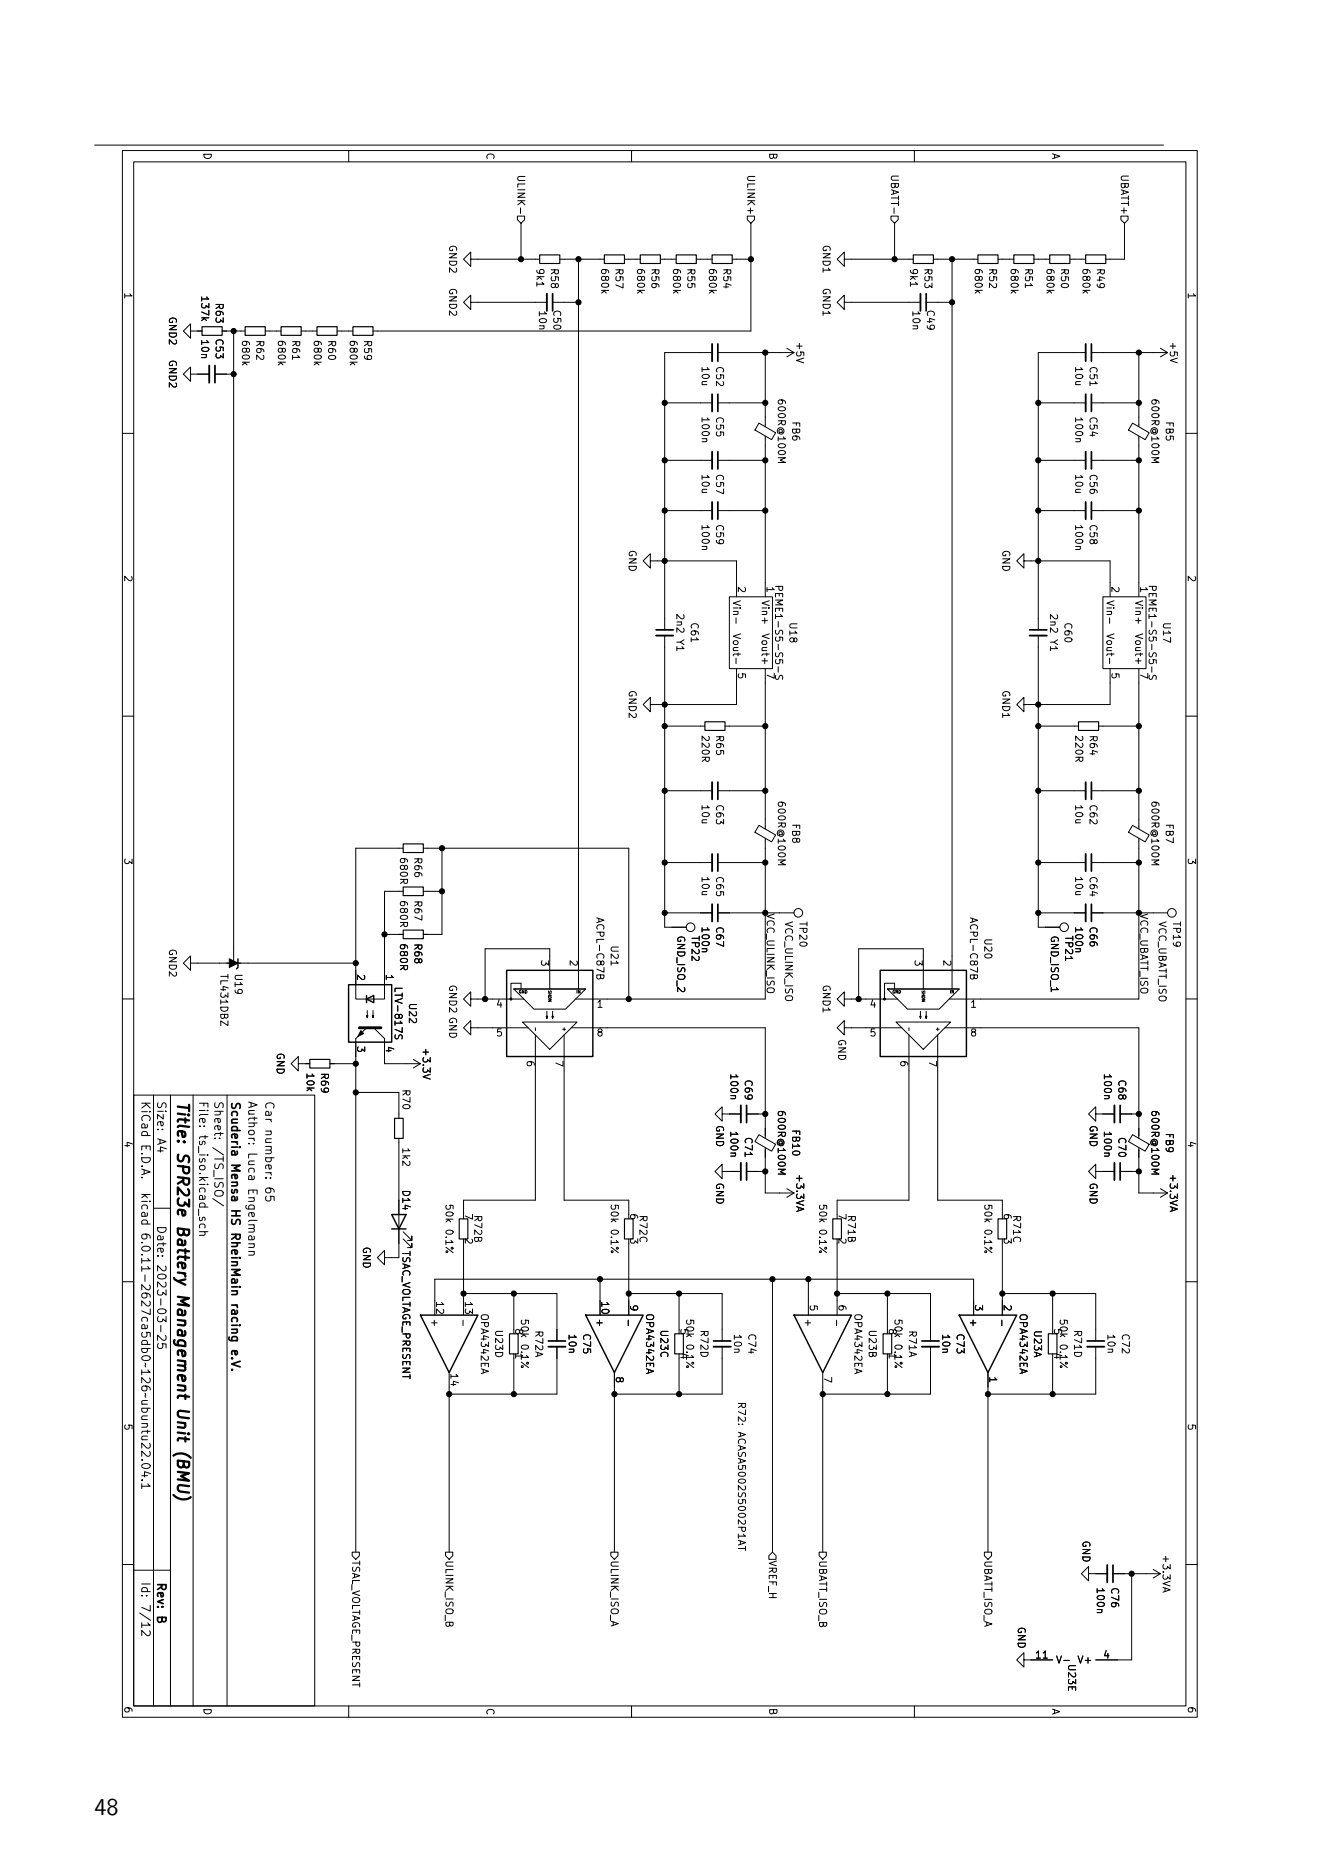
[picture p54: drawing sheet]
<svg xmlns="http://www.w3.org/2000/svg" width="210mm" height="297mm" viewBox="0 0 210 297" stroke-linecap="round" stroke-linejoin="round" font-family="sans-serif">
<defs><g id="words">
<text font-size="3.8" x="15" y="288.5">48</text>
<g font-size="2.5">
<text x="27.6" y="175" transform="rotate(90 27.6 175)">Title:</text>
<text x="27.6" y="183.3" transform="rotate(90 27.6 183.3)">SPR23e</text>
<text x="27.6" y="195.3" transform="rotate(90 27.6 195.3)">Battery</text>
<text x="27.6" y="206.6" transform="rotate(90 27.6 206.6)">Management</text>
<text x="27.6" y="225" transform="rotate(90 27.6 225)">Unit</text>
<text x="27.6" y="232.1" transform="rotate(90 27.6 232.1)">(BMU)</text>
</g>
<g font-size="1.9">
<text x="22.1" y="175" transform="rotate(90 22.1 175)">KiCad</text>
<text x="24.6" y="175" transform="rotate(90 24.6 175)">Size:</text>
<text x="31.2" y="175" transform="rotate(90 31.2 175)">File:</text>
<text x="33.7" y="175" transform="rotate(90 33.7 175)">Sheet:</text>
<text x="36.4" y="175" transform="rotate(90 36.4 175)">Scuderia</text>
<text x="39.1" y="175" transform="rotate(90 39.1 175)">Author:</text>
<text x="41.8" y="175" transform="rotate(90 41.8 175)">Car</text>
<text x="41.8" y="179.6" transform="rotate(90 41.8 179.6)">number:</text>
<text x="22.1" y="182" transform="rotate(90 22.1 182)">E.D.A.</text>
<text x="24.6" y="181" transform="rotate(90 24.6 181)">A4</text>
<text x="31.2" y="180.8" transform="rotate(90 31.2 180.8)">ts_iso.kicad_sch</text>
<text x="33.7" y="182.4" transform="rotate(90 33.7 182.4)">/TS_ISO/</text>
<text x="36.4" y="185" transform="rotate(90 36.4 185)">Mensa</text>
<text x="39.1" y="183.2" transform="rotate(90 39.1 183.2)">Luca</text>
<text x="22.1" y="189.9" transform="rotate(90 22.1 189.9)">kicad</text>
<text x="39.1" y="189.1" transform="rotate(90 39.1 189.1)">Engelmann</text>
<text x="41.8" y="188.8" transform="rotate(90 41.8 188.8)">65</text>
<text x="22.1" y="196.4" transform="rotate(90 22.1 196.4)">6.0.11-2627ca5db0~126~ubuntu22.04.1</text>
<text x="24.6" y="194.8" transform="rotate(90 24.6 194.8)">Date:</text>
<text x="36.4" y="192.6" transform="rotate(90 36.4 192.6)">HS</text>
<text x="36.4" y="196.6" transform="rotate(90 36.4 196.6)">RheinMain</text>
<text x="24.6" y="201.1" transform="rotate(90 24.6 201.1)">2023-03-25</text>
<text x="36.4" y="208.1" transform="rotate(90 36.4 208.1)">racing</text>
<text x="36.4" y="215.7" transform="rotate(90 36.4 215.7)">e.V.</text>
<text x="22.1" y="251.5" transform="rotate(90 22.1 251.5)">Id:</text>
<text x="24.6" y="251.5" transform="rotate(90 24.6 251.5)">Rev:</text>
<text x="22.1" y="255.1" transform="rotate(90 22.1 255.1)">7/12</text>
<text x="24.6" y="256.9" transform="rotate(90 24.6 256.9)">B</text>
</g>
<g font-size="1.6">
<text x="32" y="24.2" transform="rotate(90 32 24.2)">D</text>
<text x="77" y="24.2" transform="rotate(90 77 24.2)">C</text>
<text x="81.9" y="27.7" transform="rotate(90 81.9 27.7)">ULINK-</text>
<text x="118.5" y="27.7" transform="rotate(90 118.5 27.7)">ULINK+</text>
<text x="121.9" y="24.2" transform="rotate(90 121.9 24.2)">B</text>
<text x="141.3" y="27.7" transform="rotate(90 141.3 27.7)">UBATT-</text>
<text x="166.9" y="24.3" transform="rotate(90 166.9 24.3)">A</text>
<text x="177.8" y="27.7" transform="rotate(90 177.8 27.7)">UBATT+</text>
<text x="71.1" y="38.9" transform="rotate(90 71.1 38.9)">GND2</text>
<text x="130.4" y="38.9" transform="rotate(90 130.4 38.9)">GND1</text>
<text x="19.4" y="46.4" transform="rotate(90 19.4 46.4)">1</text>
<text x="31.7" y="46.9" transform="rotate(90 31.7 46.9)">137k</text>
<text x="71.1" y="45.7" transform="rotate(90 71.1 45.7)">GND2</text>
<text x="84.9" y="42.6" transform="rotate(90 84.9 42.6)">9k1</text>
<text x="87.2" y="42.6" transform="rotate(90 87.2 42.6)">R58</text>
<text x="95.2" y="42.6" transform="rotate(90 95.2 42.6)">680k</text>
<text x="97.5" y="42.6" transform="rotate(90 97.5 42.6)">R57</text>
<text x="100.9" y="42.6" transform="rotate(90 100.9 42.6)">680k</text>
<text x="103.2" y="42.6" transform="rotate(90 103.2 42.6)">R56</text>
<text x="106.6" y="42.6" transform="rotate(90 106.6 42.6)">680k</text>
<text x="108.9" y="42.6" transform="rotate(90 108.9 42.6)">R55</text>
<text x="112.4" y="42.6" transform="rotate(90 112.4 42.6)">680k</text>
<text x="114.6" y="42.6" transform="rotate(90 114.6 42.6)">R54</text>
<text x="130.4" y="45.7" transform="rotate(90 130.4 45.7)">GND1</text>
<text x="144.3" y="42.6" transform="rotate(90 144.3 42.6)">9k1</text>
<text x="146.6" y="42.6" transform="rotate(90 146.6 42.6)">R53</text>
<text x="154.6" y="42.6" transform="rotate(90 154.6 42.6)">680k</text>
<text x="156.9" y="42.6" transform="rotate(90 156.9 42.6)">R52</text>
<text x="160.3" y="42.6" transform="rotate(90 160.3 42.6)">680k</text>
<text x="162.6" y="42.6" transform="rotate(90 162.6 42.6)">R51</text>
<text x="166" y="42.6" transform="rotate(90 166 42.6)">680k</text>
<text x="168.3" y="42.6" transform="rotate(90 168.3 42.6)">R50</text>
<text x="171.7" y="42.6" transform="rotate(90 171.7 42.6)">680k</text>
<text x="174" y="42.6" transform="rotate(90 174 42.6)">R49</text>
<text x="188.5" y="46.4" transform="rotate(90 188.5 46.4)">1</text>
<text x="26.5" y="50.3" transform="rotate(90 26.5 50.3)">GND2</text>
<text x="31.7" y="53.9" transform="rotate(90 31.7 53.9)">10n</text>
<text x="33.9" y="48.1" transform="rotate(90 33.9 48.1)">R63</text>
<text x="33.9" y="53.7" transform="rotate(90 33.9 53.7)">C53</text>
<text x="38.1" y="54" transform="rotate(90 38.1 54)">680k</text>
<text x="40.4" y="54" transform="rotate(90 40.4 54)">R62</text>
<text x="43.8" y="54" transform="rotate(90 43.8 54)">680k</text>
<text x="46.1" y="54" transform="rotate(90 46.1 54)">R61</text>
<text x="49.5" y="54" transform="rotate(90 49.5 54)">680k</text>
<text x="51.8" y="54" transform="rotate(90 51.8 54)">R60</text>
<text x="55.2" y="54" transform="rotate(90 55.2 54)">680k</text>
<text x="57.5" y="54" transform="rotate(90 57.5 54)">R59</text>
<text x="85.3" y="49.3" transform="rotate(90 85.3 49.3)">10n</text>
<text x="87.6" y="49.2" transform="rotate(90 87.6 49.2)">C50</text>
<text x="144.7" y="49.3" transform="rotate(90 144.7 49.3)">10n</text>
<text x="147" y="49.2" transform="rotate(90 147 49.2)">C49</text>
<text x="26.5" y="57.1" transform="rotate(90 26.5 57.1)">GND2</text>
<text x="111.2" y="58.2" transform="rotate(90 111.2 58.2)">10u</text>
<text x="113.5" y="58.2" transform="rotate(90 113.5 58.2)">C52</text>
<text x="126.2" y="54.2" transform="rotate(90 126.2 54.2)">+5V</text>
<text x="170.6" y="58.2" transform="rotate(90 170.6 58.2)">10u</text>
<text x="172.9" y="58.2" transform="rotate(90 172.9 58.2)">C51</text>
<text x="185.6" y="54.2" transform="rotate(90 185.6 54.2)">+5V</text>
<text x="123.3" y="63.3" transform="rotate(90 123.3 63.3)">600R@100M</text>
<text x="182.7" y="63.3" transform="rotate(90 182.7 63.3)">600R@100M</text>
<text x="111.2" y="66.1" transform="rotate(90 111.2 66.1)">100n</text>
<text x="113.5" y="66.1" transform="rotate(90 113.5 66.1)">C55</text>
<text x="125.6" y="66.9" transform="rotate(90 125.6 66.9)">FB6</text>
<text x="170.6" y="66.1" transform="rotate(90 170.6 66.1)">100n</text>
<text x="172.9" y="66.1" transform="rotate(90 172.9 66.1)">C54</text>
<text x="185" y="66.9" transform="rotate(90 185 66.9)">FB5</text>
<text x="111.2" y="75.3" transform="rotate(90 111.2 75.3)">10u</text>
<text x="113.5" y="75.3" transform="rotate(90 113.5 75.3)">C57</text>
<text x="170.6" y="75.3" transform="rotate(90 170.6 75.3)">10u</text>
<text x="172.9" y="75.3" transform="rotate(90 172.9 75.3)">C56</text>
<text x="111.2" y="83.3" transform="rotate(90 111.2 83.3)">100n</text>
<text x="113.5" y="83.3" transform="rotate(90 113.5 83.3)">C59</text>
<text x="170.6" y="83.3" transform="rotate(90 170.6 83.3)">100n</text>
<text x="172.9" y="83.3" transform="rotate(90 172.9 83.3)">C58</text>
<text x="99.6" y="87.4" transform="rotate(90 99.6 87.4)">GND</text>
<text x="159" y="87.4" transform="rotate(90 159 87.4)">GND</text>
<text x="19.4" y="91.4" transform="rotate(90 19.4 91.4)">2</text>
<text x="116.2" y="95.3" transform="rotate(90 116.2 95.3)">Vin-</text>
<text x="117.3" y="93.1" transform="rotate(90 117.3 93.1)">2</text>
<text x="120.7" y="95.3" transform="rotate(90 120.7 95.3)">Vin+</text>
<text x="121.9" y="93.1" transform="rotate(90 121.9 93.1)">1</text>
<text x="122.9" y="92.9" transform="rotate(90 122.9 92.9)">PEME1-S5-S5-S</text>
<text x="175.6" y="95.3" transform="rotate(90 175.6 95.3)">Vin-</text>
<text x="176.7" y="93.1" transform="rotate(90 176.7 93.1)">2</text>
<text x="180.1" y="95.3" transform="rotate(90 180.1 95.3)">Vin+</text>
<text x="181.3" y="93.1" transform="rotate(90 181.3 93.1)">1</text>
<text x="182.3" y="92.9" transform="rotate(90 182.3 92.9)">PEME1-S5-S5-S</text>
<text x="188.5" y="91.4" transform="rotate(90 188.5 91.4)">2</text>
<text x="107.2" y="97.5" transform="rotate(90 107.2 97.5)">2n2</text>
<text x="107.2" y="101.7" transform="rotate(90 107.2 101.7)">Y1</text>
<text x="109.5" y="98.9" transform="rotate(90 109.5 98.9)">C61</text>
<text x="116.2" y="100.6" transform="rotate(90 116.2 100.6)">Vout-</text>
<text x="120.7" y="100.6" transform="rotate(90 120.7 100.6)">Vout+</text>
<text x="125.2" y="98.8" transform="rotate(90 125.2 98.8)">U18</text>
<text x="166.6" y="97.5" transform="rotate(90 166.6 97.5)">2n2</text>
<text x="166.6" y="101.7" transform="rotate(90 166.6 101.7)">Y1</text>
<text x="168.9" y="98.9" transform="rotate(90 168.9 98.9)">C60</text>
<text x="175.6" y="100.6" transform="rotate(90 175.6 100.6)">Vout-</text>
<text x="180.1" y="100.6" transform="rotate(90 180.1 100.6)">Vout+</text>
<text x="184.5" y="98.8" transform="rotate(90 184.5 98.8)">U17</text>
<text x="117.3" y="106.8" transform="rotate(90 117.3 106.8)">5</text>
<text x="121.9" y="106.8" transform="rotate(90 121.9 106.8)">7</text>
<text x="176.7" y="106.8" transform="rotate(90 176.7 106.8)">5</text>
<text x="181.3" y="106.8" transform="rotate(90 181.3 106.8)">7</text>
<text x="99.6" y="109.7" transform="rotate(90 99.6 109.7)">GND2</text>
<text x="159" y="109.7" transform="rotate(90 159 109.7)">GND1</text>
<text x="111.2" y="116.8" transform="rotate(90 111.2 116.8)">220R</text>
<text x="113.5" y="116.8" transform="rotate(90 113.5 116.8)">R65</text>
<text x="170.6" y="116.8" transform="rotate(90 170.6 116.8)">220R</text>
<text x="172.9" y="116.8" transform="rotate(90 172.9 116.8)">R64</text>
<text x="111.2" y="127.8" transform="rotate(90 111.2 127.8)">10u</text>
<text x="113.5" y="127.8" transform="rotate(90 113.5 127.8)">C63</text>
<text x="123.3" y="127.3" transform="rotate(90 123.3 127.3)">600R@100M</text>
<text x="125.6" y="130.9" transform="rotate(90 125.6 130.9)">FB8</text>
<text x="170.6" y="127.8" transform="rotate(90 170.6 127.8)">10u</text>
<text x="172.9" y="127.8" transform="rotate(90 172.9 127.8)">C62</text>
<text x="182.7" y="127.3" transform="rotate(90 182.7 127.3)">600R@100M</text>
<text x="185" y="130.9" transform="rotate(90 185 130.9)">FB7</text>
<text x="19.4" y="136.3" transform="rotate(90 19.4 136.3)">3</text>
<text x="63.2" y="136.2" transform="rotate(90 63.2 136.2)">680R</text>
<text x="65.5" y="136.2" transform="rotate(90 65.5 136.2)">R66</text>
<text x="188.5" y="136.3" transform="rotate(90 188.5 136.3)">3</text>
<text x="63.2" y="143.1" transform="rotate(90 63.2 143.1)">680R</text>
<text x="65.5" y="143.1" transform="rotate(90 65.5 143.1)">R67</text>
<text x="111.2" y="139.2" transform="rotate(90 111.2 139.2)">10u</text>
<text x="113.5" y="139.2" transform="rotate(90 113.5 139.2)">C65</text>
<text x="170.6" y="139.2" transform="rotate(90 170.6 139.2)">10u</text>
<text x="172.9" y="139.2" transform="rotate(90 172.9 139.2)">C64</text>
<text x="63.2" y="149.9" transform="rotate(90 63.2 149.9)">680R</text>
<text x="65.5" y="149.9" transform="rotate(90 65.5 149.9)">R68</text>
<text x="94.5" y="145.8" transform="rotate(90 94.5 145.8)">ACPL-C87B</text>
<text x="107.3" y="148.7" transform="rotate(90 107.3 148.7)">GND_ISO_2</text>
<text x="109.6" y="148.7" transform="rotate(90 109.6 148.7)">TP22</text>
<text x="111.2" y="147.2" transform="rotate(90 111.2 147.2)">100n</text>
<text x="113.5" y="147.2" transform="rotate(90 113.5 147.2)">C67</text>
<text x="121.9" y="145.1" transform="rotate(90 121.9 145.1)">VCC_ULINK_ISO</text>
<text x="124.5" y="146.4" transform="rotate(90 124.5 146.4)">VCC_ULINK_ISO</text>
<text x="126.7" y="146.4" transform="rotate(90 126.7 146.4)">TP20</text>
<text x="153.9" y="145.8" transform="rotate(90 153.9 145.8)">ACPL-C87B</text>
<text x="156.1" y="149.1" transform="rotate(90 156.1 149.1)">U20</text>
<text x="166.7" y="148.7" transform="rotate(90 166.7 148.7)">GND_ISO_1</text>
<text x="169" y="148.7" transform="rotate(90 169 148.7)">TP21</text>
<text x="170.6" y="147.2" transform="rotate(90 170.6 147.2)">100n</text>
<text x="172.9" y="147.2" transform="rotate(90 172.9 147.2)">C66</text>
<text x="181.3" y="145.1" transform="rotate(90 181.3 145.1)">VCC_UBATT_ISO</text>
<text x="183.8" y="146.4" transform="rotate(90 183.8 146.4)">VCC_UBATT_ISO</text>
<text x="186.1" y="146.4" transform="rotate(90 186.1 146.4)">TP19</text>
<text x="26.5" y="150.8" transform="rotate(90 26.5 150.8)">GND2</text>
<text x="34.7" y="154.7" transform="rotate(90 34.7 154.7)">TL431DBZ</text>
<text x="37" y="154.7" transform="rotate(90 37 154.7)">U19</text>
<text x="56.8" y="154.8" transform="rotate(90 56.8 154.8)">2</text>
<text x="61.4" y="154.8" transform="rotate(90 61.4 154.8)">1</text>
<text x="96.8" y="150.2" transform="rotate(90 96.8 150.2)">U21</text>
<text x="62.4" y="156.8" transform="rotate(90 62.4 156.8)">LTV-817S</text>
<text x="64.7" y="159.4" transform="rotate(90 64.7 159.4)">U22</text>
<text x="71.1" y="156.5" transform="rotate(90 71.1 156.5)">GND2 GND</text>
<text x="78.8" y="160.9">4</text>
<text x="94.8" y="160.9">1</text>
<text x="130.4" y="156.5" transform="rotate(90 130.4 156.5)">GND1</text>
<text x="138.2" y="160.9">4</text>
<text x="154.2" y="160.9">1</text>
<text x="43.6" y="167.3" transform="rotate(90 43.6 167.3)">GND</text>
<text x="56.8" y="166.2" transform="rotate(90 56.8 166.2)">3</text>
<text x="61.4" y="166.2" transform="rotate(90 61.4 166.2)">4</text>
<text x="66.8" y="166.5" transform="rotate(90 66.8 166.5)">+3.3V</text>
<text x="132.9" y="165.1" transform="rotate(90 132.9 165.1)">GND</text>
<text x="48.4" y="170.5" transform="rotate(90 48.4 170.5)">10k</text>
<text x="50.7" y="170.5" transform="rotate(90 50.7 170.5)">R69</text>
<text x="63.6" y="173.1" transform="rotate(90 63.6 173.1)">R70</text>
<text x="115.8" y="170.6" transform="rotate(90 115.8 170.6)">100n</text>
<text x="118.1" y="171.6" transform="rotate(90 118.1 171.6)">C69</text>
<text x="175.2" y="170.6" transform="rotate(90 175.2 170.6)">100n</text>
<text x="177.4" y="171.6" transform="rotate(90 177.4 171.6)">C68</text>
<text x="113.5" y="178.8" transform="rotate(90 113.5 178.8)">GND</text>
<text x="115.8" y="179.7" transform="rotate(90 115.8 179.7)">100n</text>
<text x="123.3" y="176.4" transform="rotate(90 123.3 176.4)">600R@100M</text>
<text x="125.6" y="179.5" transform="rotate(90 125.6 179.5)">FB10</text>
<text x="172.9" y="178.8" transform="rotate(90 172.9 178.8)">GND</text>
<text x="175.2" y="179.7" transform="rotate(90 175.2 179.7)">100n</text>
<text x="182.7" y="176.4" transform="rotate(90 182.7 176.4)">600R@100M</text>
<text x="19.4" y="181.3" transform="rotate(90 19.4 181.3)">4</text>
<text x="63.6" y="182.4" transform="rotate(90 63.6 182.4)">1k2</text>
<text x="118.1" y="180.7" transform="rotate(90 118.1 180.7)">C71</text>
<text x="177.4" y="180.7" transform="rotate(90 177.4 180.7)">C70</text>
<text x="185" y="180" transform="rotate(90 185 180)">FB9</text>
<text x="188.5" y="181.3" transform="rotate(90 188.5 181.3)">4</text>
<text x="63.6" y="189.1" transform="rotate(90 63.6 189.1)">D14</text>
<text x="70.5" y="191.3" transform="rotate(90 70.5 191.3)">50k</text>
<text x="96.8" y="191.3" transform="rotate(90 96.8 191.3)">50k</text>
<text x="113.5" y="188" transform="rotate(90 113.5 188)">GND</text>
<text x="126.2" y="186.6" transform="rotate(90 126.2 186.6)">+3.3VA</text>
<text x="129.9" y="191.3" transform="rotate(90 129.9 191.3)">50k</text>
<text x="156.1" y="191.3" transform="rotate(90 156.1 191.3)">50k</text>
<text x="172.9" y="188" transform="rotate(90 172.9 188)">GND</text>
<text x="185.6" y="186.6" transform="rotate(90 185.6 186.6)">+3.3VA</text>
<text x="70.5" y="195.4" transform="rotate(90 70.5 195.4)">0.1%</text>
<text x="73.9" y="192.8" transform="rotate(90 73.9 192.8)">7</text>
<text x="73.9" y="196.7" transform="rotate(90 73.9 196.7)">2</text>
<text x="75.1" y="193.1" transform="rotate(90 75.1 193.1)">R72B</text>
<text x="96.8" y="195.4" transform="rotate(90 96.8 195.4)">0.1%</text>
<text x="100.2" y="192.8" transform="rotate(90 100.2 192.8)">6</text>
<text x="100.2" y="196.7" transform="rotate(90 100.2 196.7)">3</text>
<text x="101.3" y="193.1" transform="rotate(90 101.3 193.1)">R72C</text>
<text x="129.9" y="195.4" transform="rotate(90 129.9 195.4)">0.1%</text>
<text x="133.3" y="192.8" transform="rotate(90 133.3 192.8)">7</text>
<text x="133.3" y="196.7" transform="rotate(90 133.3 196.7)">2</text>
<text x="134.4" y="193.1" transform="rotate(90 134.4 193.1)">R71B</text>
<text x="156.1" y="195.4" transform="rotate(90 156.1 195.4)">0.1%</text>
<text x="159.6" y="192.8" transform="rotate(90 159.6 192.8)">6</text>
<text x="159.6" y="196.7" transform="rotate(90 159.6 196.7)">3</text>
<text x="160.7" y="193.1" transform="rotate(90 160.7 193.1)">R71C</text>
<text x="57.4" y="198.1" transform="rotate(90 57.4 198.1)">GND</text>
<text x="63.6" y="198.8" transform="rotate(90 63.6 198.8)">TSAC_VOLTAGE_PRESENT</text>
<text x="68.2" y="209.6" transform="rotate(90 68.2 209.6)">+</text>
<text x="69.3" y="206.8" transform="rotate(90 69.3 206.8)">12</text>
<text x="73.9" y="206.8" transform="rotate(90 73.9 206.8)">13</text>
<text x="76.1" y="208.8" transform="rotate(90 76.1 208.8)">OPA4342EA</text>
<text x="82.5" y="209.6" transform="rotate(90 82.5 209.6)">50k</text>
<text x="94.5" y="209.6" transform="rotate(90 94.5 209.6)">+</text>
<text x="95.6" y="206.8" transform="rotate(90 95.6 206.8)">10</text>
<text x="100.2" y="207.3" transform="rotate(90 100.2 207.3)">9</text>
<text x="102.4" y="208.8" transform="rotate(90 102.4 208.8)">OPA4342EA</text>
<text x="108.7" y="209.6" transform="rotate(90 108.7 209.6)">50k</text>
<text x="127.6" y="209.6" transform="rotate(90 127.6 209.6)">+</text>
<text x="128.7" y="207.3" transform="rotate(90 128.7 207.3)">5</text>
<text x="133.3" y="207.3" transform="rotate(90 133.3 207.3)">6</text>
<text x="135.5" y="208.8" transform="rotate(90 135.5 208.8)">OPA4342EA</text>
<text x="141.9" y="209.6" transform="rotate(90 141.9 209.6)">50k</text>
<text x="153.9" y="209.6" transform="rotate(90 153.9 209.6)">+</text>
<text x="155" y="207.3" transform="rotate(90 155 207.3)">3</text>
<text x="159.6" y="207.3" transform="rotate(90 159.6 207.3)">2</text>
<text x="161.8" y="208.8" transform="rotate(90 161.8 208.8)">OPA4342EA</text>
<text x="168.1" y="209.6" transform="rotate(90 168.1 209.6)">50k</text>
<text x="78.4" y="211.3" transform="rotate(90 78.4 211.3)">U23D</text>
<text x="81.9" y="211.1" transform="rotate(90 81.9 211.1)">8</text>
<text x="81.9" y="215" transform="rotate(90 81.9 215)">1</text>
<text x="82.5" y="213.7" transform="rotate(90 82.5 213.7)">0.1%</text>
<text x="84.8" y="211.4" transform="rotate(90 84.8 211.4)">R72A</text>
<text x="90.1" y="212" transform="rotate(90 90.1 212)">10n</text>
<text x="92.3" y="211.9" transform="rotate(90 92.3 211.9)">C75</text>
<text x="104.6" y="211.3" transform="rotate(90 104.6 211.3)">U23C</text>
<text x="108.2" y="211.1" transform="rotate(90 108.2 211.1)">5</text>
<text x="108.2" y="215" transform="rotate(90 108.2 215)">4</text>
<text x="108.7" y="213.7" transform="rotate(90 108.7 213.7)">0.1%</text>
<text x="111" y="211.4" transform="rotate(90 111 211.4)">R72D</text>
<text x="116.3" y="212" transform="rotate(90 116.3 212)">10n</text>
<text x="118.6" y="211.9" transform="rotate(90 118.6 211.9)">C74</text>
<text x="137.8" y="211.3" transform="rotate(90 137.8 211.3)">U23B</text>
<text x="141.3" y="211.1" transform="rotate(90 141.3 211.1)">8</text>
<text x="141.3" y="215" transform="rotate(90 141.3 215)">1</text>
<text x="141.9" y="213.7" transform="rotate(90 141.9 213.7)">0.1%</text>
<text x="144.1" y="211.4" transform="rotate(90 144.1 211.4)">R71A</text>
<text x="149.5" y="212" transform="rotate(90 149.5 212)">10n</text>
<text x="151.7" y="211.9" transform="rotate(90 151.7 211.9)">C73</text>
<text x="164" y="211.4" transform="rotate(90 164 211.4)">U23A</text>
<text x="167.6" y="211.1" transform="rotate(90 167.6 211.1)">5</text>
<text x="167.6" y="215" transform="rotate(90 167.6 215)">4</text>
<text x="168.1" y="213.7" transform="rotate(90 168.1 213.7)">0.1%</text>
<text x="170.4" y="211.4" transform="rotate(90 170.4 211.4)">R71D</text>
<text x="175.7" y="212" transform="rotate(90 175.7 212)">10n</text>
<text x="178" y="211.9" transform="rotate(90 178 211.9)">C72</text>
<text x="71.6" y="218.2" transform="rotate(90 71.6 218.2)">14</text>
<text x="97.9" y="218.8" transform="rotate(90 97.9 218.8)">8</text>
<text x="131" y="218.8" transform="rotate(90 131 218.8)">7</text>
<text x="157.3" y="218.8" transform="rotate(90 157.3 218.8)">1</text>
<text x="19.4" y="226.3" transform="rotate(90 19.4 226.3)">5</text>
<text x="117.3" y="222.8" transform="rotate(90 117.3 222.8)">R72:</text>
<text x="117.3" y="227.7" transform="rotate(90 117.3 227.7)">ACASA5002S5002P1AT</text>
<text x="188.5" y="226.3" transform="rotate(90 188.5 226.3)">5</text>
<text x="171.7" y="244.9" transform="rotate(90 171.7 244.9)">GND</text>
<text x="55.6" y="248" transform="rotate(90 55.6 248)">TSAL_VOLTAGE_PRESENT</text>
<text x="70.5" y="248" transform="rotate(90 70.5 248)">ULINK_ISO_B</text>
<text x="96.8" y="248" transform="rotate(90 96.8 248)">ULINK_ISO_A</text>
<text x="121.9" y="248" transform="rotate(90 121.9 248)">VREF_H</text>
<text x="129.9" y="248" transform="rotate(90 129.9 248)">UBATT_ISO_B</text>
<text x="156.1" y="248" transform="rotate(90 156.1 248)">UBATT_ISO_A</text>
<text x="184.5" y="247.1" transform="rotate(90 184.5 247.1)">+3.3VA</text>
<text x="174" y="252.3" transform="rotate(90 174 252.3)">100n</text>
<text x="176.3" y="252.3" transform="rotate(90 176.3 252.3)">C76</text>
<text x="161.5" y="258.6" transform="rotate(90 161.5 258.6)">GND</text>
<text x="164.5" y="263.7">11</text>
<text x="175.3" y="263.7">4</text>
<text x="167.8" y="264.8">V-</text>
<text x="169.5" y="264.5" transform="rotate(90 169.5 264.5)">U23E</text>
<text x="171.2" y="264.8">V+</text>
<text x="19.4" y="271.2" transform="rotate(90 19.4 271.2)">6</text>
<text x="32" y="271.5" transform="rotate(90 32 271.5)">D</text>
<text x="77" y="271.5" transform="rotate(90 77 271.5)">C</text>
<text x="121.9" y="271.5" transform="rotate(90 121.9 271.5)">B</text>
<text x="166.9" y="271.6" transform="rotate(90 166.9 271.6)">A</text>
<text x="188.5" y="271.2" transform="rotate(90 188.5 271.2)">6</text>
</g>
<g font-size=".6">
<text x="82.4" y="158.1">GND</text>
<text x="87" y="157.4" transform="rotate(90 87 157.4)">SHDN</text>
<text x="91.5" y="158.1">IN</text>
<text x="141.8" y="158.1">GND</text>
<text x="146.4" y="157.4" transform="rotate(90 146.4 157.4)">SHDN</text>
<text x="150.9" y="158.1">IN</text>
</g>
</g></defs>
<g fill="none" stroke="#000" stroke-width=".16">
<path d="M15 23.1h170M19.5 23.9h170.8v249.1h-170.8zM21.3 25.7h167.2v245.5h-167.2zM55.4 23.9v1.8M82.3 34.4h1.1v.5l-.6 .6-.5-.6zM82.7 33.1v.8M82.8 35.5v5.7M100.4 23.9v1.8M118.8 34.4h1.1v.5l-.5 .6-.6-.6zM119.3 33.1v.8M119.4 35.5v17.1h-60.1M141.6 34.4h1.2v.5l-.6 .6-.6-.6z"/>
<path d="M142.1 33.1v.8M142.2 35.5v5.7M145.4 23.9v1.8M178.2 34.4h1.1v.5l-.5 .6-.6-.6zM178.8 35.5v5.7h-3M30.3 59.5v1.1l-1.2-1.1 1.2-1.2v1.2h3M30.3 52.6v1.2l-1.2-1.2 1.2-1.1v1.1h1.8M32.4 50.5l.4 .5M32.5 50.6l-.4 .4M34.2 59.5h2.9M35.3 52.6h3.7M37.1 52.6v100.5"/>
<path d="M38.8 57.6l.5 .4M39 57.7l-.5 .3M42.2 52.6h2.5M44.6 57.6l.4 .4M44.7 57.7l-.5 .3M46.5 56.5v.7M47.9 52.6h2.5M50.3 57.6l.4 .4M50.4 57.7l-.5 .3M53.6 52.6h2.5M56 57.6l.4 .4M56.1 57.7l-.4 .3"/>
<path d="M74.8 48.1v1.1l-1.1-1.1 1.1-1.2v1.2h12.1M74.8 41.2v1.2l-1.1-1.2 1.1-1.1v1.1h11M85.3 44.9v.6M87.8 48.1h4.2M89 41.2h7.1M92 41.2v116M96 46.2l.4 .4M96.1 46.3l-.5 .3M99.3 41.2h2.5M101.7 46.2l.4 .4M101.8 46.3l-.5 .3M105 41.2h2.5"/>
<path d="M107.4 46.2l.4 .4M107.5 46.3l-.5 .3M110.7 41.2h2.5M113.1 46.2l.4 .4M113.2 46.3l-.4 .3M113.2 56.1h-7.5v44M114.1 56.1h12.1M116.4 41.2h3M121.7 56.1v11.7M125.1 55.4l1.1 .7M126.2 56.1l-1.1 .6M127.8 56.9l-1.2 .4 1.2 .4"/>
<path d="M134.2 41.2v1.2l-1.1-1.2 1.1-1.1v1.1h11M134.2 48.1v1.1l-1.1-1.1 1.1-1.2v1.2h12.1M144.7 44.9v.6M147.2 48.1h4.1M148.4 41.2h7.1M151.3 41.2v116M155.3 46.2l.5 .4M155.4 46.3l-.4 .3M158.7 41.2h2.5M161 46.2l.5 .4M161.2 46.3l-.5 .3M163 45.1v.6"/>
<path d="M164.4 41.2h2.5M166.8 46.2l.4 .4M166.9 46.3l-.5 .3M170.1 41.2h2.5M172.5 46.2l.4 .4M172.6 46.3l-.5 .3M172.6 56.1h-7.5v44M173.5 56.1h12.1M181 56.1v11.7M184.5 55.4l1.1 .7M185.6 56.1l-1.1 .6M187.2 56.9l-1.2 .4 1.2 .4"/>
<path d="M19.5 68.9h1.8M105.7 73.2h7.5M105.7 64.1h7.5M112.3 69.7l.1 .2-.1 .3h-.7M114.1 73.2h7.6M114.1 64.1h7.6M120.6 67.3l2.7 1.5-.6 1.1-2.7-1.5zM121.7 69.3v25.6M123.7 72.8h1.2l-.9 .4 .9 .3h-1.2M165.1 73.2h7.5M165.1 64.1h7.5M171.6 69.7l.2 .2-.1 .3h-.7"/>
<path d="M173.3 60.7v.6M173.5 73.2h7.5M173.5 64.1h7.5M180 67.3l2.7 1.5-.7 1.1-2.6-1.5zM181 69.3v25.6M183.1 72.8h1.1l-.8 .4 .8 .3h-1.1M188.5 68.9h1.8M103.4 89.2v-1.2l-1.2 1.2 1.2 1.1v-1.1h13.7v5.7M105.7 81.2h7.5M112.3 86.9l.1 .1-.1 .3-.7 .1M114.1 81.2h7.6M115.9 94.9h6.9v11.4h-6.9z"/>
<path d="M117 98.2v.9M121.6 98.2v.9M162.8 89.2v-1.2l-1.2 1.2 1.2 1.1v-1.1h13.7v5.7M165.1 81.2h7.5M171.6 86.9l.2 .1-.1 .3-.7 .1M173.5 81.2h7.5M175.3 94.9h6.9v11.4h-6.9zM176.4 98.2v.9M181 98.2v.9M19.5 113.9h1.8M105.7 101.1v46.3h3.4M105.7 115.4h6.4"/>
<path d="M109.9 101.4v.6M115.3 115.4h6.4M117 104.6v.9M117.1 106.3v5.7h-13.7v1.2l-1.2-1.2 1.2-1.1v1.1M121.6 104.6v.9M121.7 106.3v25.5M123.3 107.4v.4l.2 .2 .3-.1 .2-.5h.3l.1 .2v.4M123.4 104.9l-.1 .1 .1 .5h.4l.1-.1 .1-.4-.1-.1h.5v.6M123.7 106v.9M165.1 115.4h6.3M165.1 101.1v46.3h3.4M174.6 115.4h6.4"/>
<path d="M176.4 104.6v.9M176.5 106.3v5.7h-13.7v1.2l-1.2-1.2 1.2-1.1v1.1M181 104.6v.9M181 106.3v25.5M182.7 107.4v.4l.1 .2h.3l.2-.5 .3-.1 .2 .2v.4M182.8 104.9l-.1 .1 .1 .5h.4l.1-.1 .1-.4-.1-.1h.5v.6M183.1 106v.9M188.5 113.9h1.8M64.1 134.9h-7.5v23.9h1.7M67.3 134.9h32.7v23.9M70.3 134.9v13.7h-3M105.7 125.7h7.5"/>
<path d="M105.7 137.1h7.5M114.1 125.7h7.6M114.1 137.1h7.6M120.6 131.2l2.7 1.6-.6 1.1-2.7-1.6zM121.7 133.3v25.5h-30.2M123.7 136.7h1.2l-.9 .4 .9 .4h-1.2M165.1 125.7h7.5M165.1 137.1h7.5M173.5 125.7h7.5M173.5 137.1h7.5M180 131.2l2.7 1.6-.7 1.1-2.6-1.6zM181 133.3v25.5h-30.1"/>
<path d="M183.1 136.7h1.1l-.8 .4 .8 .4h-1.1M19.5 158.8h1.8M30.3 153.1v1.2l-1.2-1.2 1.2-1.1v1.1h26.3M36 153.1h2.3M61.1 148.6h3M64.1 141.7h-3v17.1h-2.9M67.3 141.7h3M74.8 158.8v1.2l-1.1-1.2 1.1-1.1v1.1h8.5M79.3 159l-.2 .8h.7M81.7 157.2h11.4l-3.2 3.2h-5zM81.7 157.2h11.4M82.8 157.2v-.9h-1.6v2.5"/>
<path d="M86.2 152.8l-.1 .4 .2 .3 .4-.1 .1-.3 .4 .4v-.7M87.4 157.2v-6.4h-10.3v8M91.7 152.8l.1 .4-.3 .3-.9-.7v.7M95.1 159.3l.3-.3v1.2M95.5 155v.5l.2 .1h.2l.1-.6h-1.1v.4l.1 .2 .3 .1 .2-.3M97.2 152.8v.7M105.7 145.1h7.5M112.3 150.8l.1 .2-.1 .3h-.7M114.1 145.1h12.1M134.2 158.8v1.2l-1.1-1.2 1.1-1.1v1.1h8.5M138.7 159l-.2 .8h.7M141.1 157.2h11.4l-3.2 3.2h-5z"/>
<path d="M141.1 157.2h11.4M142.2 157.2v-.9h-1.6v2.5M145.6 152.8l-.1 .4 .2 .3 .4-.1 .1-.3 .4 .4v-.7M146.8 157.2v-6.4h-10.3v8M151.1 152.8l.1 .4-.4 .3-.8-.7v.7M154.4 159.3l.4-.3v1.2M154.9 155v.5l.2 .1h.2l.1-.6h-1.1v.4l.1 .2 .2 .1 .3-.3M165.1 145.1h7.5M171.6 150.8l.2 .2-.1 .3h-.7M173.5 145.1h12.1M188.5 158.8h1.8M21.3 174.1h28.7v97.1h-28.7z"/>
<path d="M24.4 174.1v97.1M27.1 174.1v97.1M30.7 174.1v97.1M31.7 179.1h.1M32.4 179.1h.1M36.1 174.1v97.1M36.2 162.3v.8l-1.1-.8v.8M47.4 169.1v-1.1l-1.1 1.1 1.1 1.2v-1.2h1.8M52.4 169.1h4.2M56.6 165.1v81.7M56.6 173.7h6.8v4.1M58.4 160.7v1.1l-.1-.3h.2l-.1 .3"/>
<path d="M59.3 160.7v1.1l-.1-.3h.2l-.1 .3M59.4 163.4l1.7 1.7v4h5.7M62.9 164.5l-.1 .5 .1 .1h.3l.2-.5 .3-.1 .2 .2v.5M65.7 168.4l1.1 .7M66.8 169.1l-1.1 .7M68.4 170.8l-1.1 .4 1.1 .4M74.8 163.4v-1.1l-1.1 1.1 1.1 1.2v-1.2h9.2M79.7 163.6h-.6v.5l.1-.1 .4 .1 .1 .1v.4l-.2 .1-.4-.1M83.1 162.5h8.6l-4.3 4.3zM84.3 168.8l.2 .2-.1 .3-.1 .1-.5-.1v-.3l.1-.1a.76 .76 0 0 1 1 .2v.2M85.1 163.4v.5M85.1 164.6v26.2h-11.4v2.3"/>
<path d="M86.9 160.8v1.1l-.1-.3h.3l-.2 .3M87.8 160.8v1.1l-.1-.3h.3l-.2 .3M89.4 163.6h.5M89.5 168.7v.8l-1.1-.5M89.7 163.4v.5M89.7 164.6v26.2h10.3v2.3M90.8 163.4h30.9v17.6M95.3 164.1l-.2-.2v-.2l.2-.1h.3l.1 .2v.2l-.5 .1-.1 .2v.2l.2 .2h.3l.1-.2v-.3l-.2-.1M114.8 177.1v-1.1l-1.1 1.1 1.1 1.2v-1.2h3M116.8 174.2l.1 .2v.2l-.7 .1M118.7 177.1h3M134.2 163.4v-1.1l-1.1 1.1 1.1 1.2v-1.2h9.2"/>
<path d="M139.1 163.6h-.6v.5l.1-.1 .4 .1 .1 .1v.4l-.2 .1-.4-.1M142.4 162.5h8.7l-4.3 4.3zM143.7 168.8l.2 .2-.1 .3-.1 .1-.5-.1v-.3l.1-.1a.76 .76 0 0 1 1 .2v.2M144.5 164.6v26.2h-11.4v2.3M144.5 163.4v.5M146.3 160.8v1.1l-.1-.3h.2l-.1 .3M147.2 160.8v1.1l-.1-.3h.3l-.2 .3M148.8 163.6h.5M148.9 168.7v.8l-1.2-.5M149.1 164.6v26.2h10.2v2.3M149.1 163.4v.5M150.2 163.4h30.8v17.6"/>
<path d="M154.7 164.1l-.3-.2 .1-.2 .2-.1h.3l.1 .2-.1 .2-.4 .1-.2 .2v.2l.3 .2h.3l.1-.2-.1-.3-.1-.1M174.2 177.1v-1.1l-1.2 1.1 1.2 1.2v-1.2h3M176.2 174.2l.1 .2v.2l-.7 .1M178.1 177.1h2.9M24.4 192.1h2.7M31.7 195.8h1.4M31.8 195.3l-.1-.4 .3-.3h.3l.2 .1v.6M32.5 195.8l.1 .2-.1 .3-.8 .1M33.8 190.6l1.7 1.1M34.1 181h.2M34.8 181h.2M39.5 181.8h.2"/>
<path d="M40.2 181.8h.2M40.3 199l.1 .2v.3l-.9 .1M42.2 187.3h.2M42.9 187.3h.2M63.4 181v19h-2.3v1.1l-1.1-1.1 1.1-1.2v1.2M64.1 197l1.4 1.4v-.7v.7h-.7M64.1 195.8l1.4 1.4v-.7v.7h-.7M73.7 197.7v11.4M100 197.7v11.4M114.8 186.3v-1.2l-1.1 1.2 1.1 1.1v-1.1h3M116.8 183.3l.1 .2v.3h-.7M118.5 183.2v.7"/>
<path d="M118.7 186.3h3M120.6 180.4l2.7 1.5-.6 1.1-2.7-1.5zM121.7 182.5v7.2h4.5M123.7 185.9h1.2l-.9 .4 .9 .4h-1.2M125.1 189l1.1 .7M126.2 189.7l-1.1 .7M126.6 191.9l1.2 .3-1.2 .4M127 192v.5M133.1 197.7v11.4M159.3 197.7v11.4M174.2 186.3v-1.2l-1.2 1.2 1.2 1.1v-1.1h3M176.2 183.3l.1 .2v.3h-.7"/>
<path d="M178.1 186.3h2.9M180 180.4l2.7 1.5-.7 1.1-2.6-1.5zM181 182.5v7.2h4.6M183.1 185.9h1.1l-.8 .4 .8 .4h-1.1M184.5 189l1.1 .7M185.6 189.7l-1.1 .7M186 191.9l1.2 .3-1.2 .4M186.4 192v.5M19.5 203.8h1.8M25.2 213.6l-.1 .2 .1 .5 .4 .1 .2-.1 .1-.5-.1-.2 .6 .1v.6M25.6 210.7v1.1M26.3 212.3l.1 .6-.1 .1-.3 .1-.9-.8v.8"/>
<path d="M69.1 209.1v-5.7h85.7v5.7M71.4 218.2v28.6M73.6 209.9v.9M73.7 205.7h14.8v7.5M76.5 217.6l1.1 .4-1.1 .4M81.7 205.7v5.7M81.7 215.9v5.8M88.5 214.1v7.6h-17.1M95.4 203.4v5.7M97.7 218.2v28.6M99.9 209.9v.9M100 205.7h14.8v7.5"/>
<path d="M102.8 217.6l1.1 .4-1.1 .4M108 205.7v5.7M108 215.9v5.8M114.8 214.1v7.6h-17.1M122.8 203.4v43.4M128.5 203.4v5.7M130.8 218.2v28.6M133 209.9v.9M133.1 205.7h14.8v7.5M135.9 217.6l1.1 .4-1.1 .4M141.1 205.7v5.7M141.1 215.9v5.8"/>
<path d="M147.9 214.1v7.6h-17.1M157.1 218.2v28.6M159.3 209.9v.9M159.3 205.7h14.9v7.5M162.2 217.6l1.1 .4-1.1 .4M167.3 205.7v5.7M167.3 215.9v5.8M174.2 214.1v7.6h-17.1M188.5 203.8h1.8M22.5 232.1h.2M22.5 235.3h.2M22.5 234.6h.9"/>
<path d="M22.5 235.9v.8M22.6 232.9a.9 .9 0 0 1 1.3 .1 .73 .73 0 0 1-.6 .5 .73 .73 0 0 1-.7-.2zM23.5 235.9l.4 .4h-1.4M23.8 229.5l.1 .5-.1 .2-.3 .1-1-.9v.9M23.8 230.8l.1 .5-.1 .2h-.3l-1-.8v.8M23.9 234.3l-.9-.3v.8M19.5 248.8h1.8M21.3 249.7h5.8M23.8 259.3l.1 .5-.1 .2-.3 .1-1-.9v.9M56 246.8h1.1v.6l-.5 .5-.6-.5zM70.8 246.8h1.2v.6l-.6 .5-.6-.5zM97.1 246.8h1.1v.6l-.5 .5-.6-.5z"/>
<path d="M117.4 246.2h1.1M118.5 245.9v.6M122.2 247.4l.6-.6 .6 .6v.5h-1.2zM130.2 246.8h1.2v.6l-.6 .5-.6-.5zM156.5 246.8h1.1v.6l-.5 .5-.6-.5zM173 250.2v1.2l-1.1-1.2 1.1-1.1v1.1h3M175.1 255.9l.1 .2-.1 .2-.7 .1M176.9 250.2h7.6M179.9 250.2v13.7h-5.7M183.3 249.5l1.2 .7M184.5 250.2l-1.2 .7M184.9 252.4l1.1 .4-1.1 .3"/>
<path d="M185.2 252.5v.5M188.5 248.8h1.8M55.4 271.2v1.8M100.4 271.2v1.8M145.4 271.2v1.8M162.8 263.9v1.2l-1.2-1.2 1.2-1.1v1.1h4.5M165.8 263.6h.7M169.1 264h.9"/>
<circle cx="109.8" cy="147.4" r=".69"/>
<circle cx="126.9" cy="145.1" r=".69"/>
<circle cx="169.2" cy="147.4" r=".69"/>
<circle cx="186.3" cy="145.1" r=".69"/>
</g>
<path d="M27.6 231.4a2.08 2.08 0 0 1 2.7 .4M30.1 224.5l-1.5-.2-.2 .1a.59 .59 0 0 0 .2 .9l1.5 .2" fill="none" stroke="#000" stroke-width=".36"/>
<g fill="none" stroke="#000" stroke-width=".27">
<path d="M34.2 58.1v2.8M87.8 46.7v2.7M114.1 54.7v2.7M147.2 46.7v2.7M173.5 54.7v2.7M114.1 62.7v2.7M114.1 71.8v2.8M114.1 79.8v2.8M173.5 62.7v2.7M173.5 71.8v2.8M173.5 79.8v2.8M104.3 100.1h2.7"/>
<path d="M163.7 100.1h2.7M114.1 124.4v2.7M114.1 135.8v2.7M173.5 124.4v2.7M173.5 135.8v2.7M114.1 143.8v2.7M173.5 143.8v2.7M118.7 175.7v2.8M178.1 175.7v2.8M36.9 183.6l-.1-.4a.26 .26 0 0 1 .3-.2 .26 .26 0 0 1 .2 .2l.1 .4M37.7 183v.5l-.9 .1M118.7 184.9v2.7"/>
<path d="M178.1 184.9v2.7M36.8 207.5h.9M37.3 214.8l.1 .6 .3-.1v-.3l-.2-.2h-.6v.5M37.5 207.5l.2 .1v.3M87.2 213.2h2.7M113.4 213.2h2.8M146.6 213.2h2.7M172.8 213.2h2.8M176.9 248.8v2.8"/>
</g>
<g fill="none" stroke="#000" stroke-width=".18">
<path d="M32.1 51.9h3.2v1.4h-3.2zM39 51.9h3.2v1.4h-3.2zM44.7 51.9h3.2v1.4h-3.2zM50.4 51.9h3.2v1.4h-3.2zM56.1 51.9h3.2v1.4h-3.2zM85.8 40.5h3.2v1.4h-3.2zM96.1 40.5h3.2v1.4h-3.2zM101.8 40.5h3.2v1.4h-3.2zM107.5 40.5h3.2v1.4h-3.2zM113.2 40.5h3.2v1.4h-3.2zM145.2 40.5h3.2v1.4h-3.2zM155.5 40.5h3.2v1.4h-3.2z"/>
<path d="M161.2 40.5h3.2v1.4h-3.2zM166.9 40.5h3.2v1.4h-3.2zM172.6 40.5h3.2v1.4h-3.2zM112.1 114.8h3.2v1.3h-3.2zM171.4 114.8h3.2v1.3h-3.2zM64.1 134.2h3.2v1.3h-3.2zM64.1 147.9h3.2v1.4h-3.2zM64.1 141h3.2v1.4h-3.2zM49.2 168.4h3.2v1.4h-3.2zM62.7 177.8h1.4v3.2h-1.4zM73 193.8h1.4v3.2h-1.4zM99.3 193.8h1.3v3.2h-1.3z"/>
<path d="M132.4 193.8h1.4v3.2h-1.4zM158.7 193.8h1.3v3.2h-1.3zM81 212.1h1.4v3.2h-1.4zM107.3 212.1h1.3v3.2h-1.3zM140.4 212.1h1.4v3.2h-1.4zM166.7 212.1h1.3v3.2h-1.3z"/>
</g>
<g fill="none" stroke="#000" stroke-width=".3">
<path d="M33.3 58.1v2.8M86.9 46.7v2.7M113.2 54.7v2.7M146.3 46.7v2.7M172.6 54.7v2.7M113.2 62.7v2.7M113.2 71.8v2.8M113.2 79.8v2.8M172.6 62.7v2.7M172.6 71.8v2.8M172.6 79.8v2.8M104.3 101.1h2.7"/>
<path d="M163.7 101.1h2.7M113.2 124.4v2.7M113.2 135.8v2.7M172.6 124.4v2.7M172.6 135.8v2.7M113.2 143.8v2.7M172.6 143.8v2.7M117.8 175.7v2.8M177.2 175.7v2.8M117.8 184.9v2.7M177.2 184.9v2.7M87.2 214.1h2.7"/>
<path d="M113.4 214.1h2.8M146.6 214.1h2.7M172.8 214.1h2.8M176 248.8v2.8"/>
</g>
<path d="M37.8 152.4v1.4l-.2 .2M55.4 156.6h6.9v9.1h-6.9zM58.3 158.8l1.1-.5v1.1zM58.3 158.3v1.1M80.5 154.3h13.7v13.7h-13.7zM139.9 154.3h13.7v13.7h-13.7zM62.3 193.1h2.3l-1.2 2.3zM62.3 195.4h2.3M66.8 209.1h9.2l-4.6 9.1zM93.1 209.1h9.1l-4.5 9.1zM126.2 209.1h9.2l-4.6 9.1zM152.5 209.1h9.1l-4.5 9.1z" fill="none" stroke="#000" stroke-width=".23"/>
<g fill="#000" stroke="#000" stroke-width=".16">
<path d="M36.5 152.4l1.3 .7-1.3 .7zM56.6 165.1l1.7-1.7zM57.4 163.9l.4 .4-.9 .5z"/>
<circle cx="37.1" cy="59.5" r=".41"/>
<circle cx="37.1" cy="52.6" r=".41"/>
<circle cx="82.8" cy="41.2" r=".41"/>
<circle cx="92" cy="41.2" r=".41"/>
<circle cx="92" cy="48.1" r=".41"/>
<circle cx="119.4" cy="41.2" r=".41"/>
<circle cx="121.7" cy="56.1" r=".41"/>
<circle cx="142.2" cy="41.2" r=".41"/>
<circle cx="151.3" cy="48.1" r=".41"/>
<circle cx="151.3" cy="41.2" r=".41"/>
<circle cx="181" cy="56.1" r=".41"/>
<circle cx="105.7" cy="64.1" r=".41"/>
<circle cx="105.7" cy="73.2" r=".41"/>
<circle cx="121.7" cy="64.1" r=".41"/>
<circle cx="121.7" cy="73.2" r=".41"/>
<circle cx="165.1" cy="73.2" r=".41"/>
<circle cx="165.1" cy="64.1" r=".41"/>
<circle cx="181" cy="73.2" r=".41"/>
<circle cx="181" cy="64.1" r=".41"/>
<circle cx="105.7" cy="81.2" r=".41"/>
<circle cx="105.7" cy="89.2" r=".41"/>
<circle cx="121.7" cy="81.2" r=".41"/>
<circle cx="165.1" cy="81.2" r=".41"/>
<circle cx="165.1" cy="89.2" r=".41"/>
<circle cx="181" cy="81.2" r=".41"/>
<circle cx="105.7" cy="115.4" r=".41"/>
<circle cx="105.7" cy="112" r=".41"/>
<circle cx="121.7" cy="115.4" r=".41"/>
<circle cx="165.1" cy="115.4" r=".41"/>
<circle cx="165.1" cy="112" r=".41"/>
<circle cx="181" cy="115.4" r=".41"/>
<circle cx="70.3" cy="134.9" r=".41"/>
<circle cx="105.7" cy="125.7" r=".41"/>
<circle cx="105.7" cy="137.1" r=".41"/>
<circle cx="121.7" cy="125.7" r=".41"/>
<circle cx="121.7" cy="137.1" r=".41"/>
<circle cx="165.1" cy="137.1" r=".41"/>
<circle cx="165.1" cy="125.7" r=".41"/>
<circle cx="181" cy="137.1" r=".41"/>
<circle cx="181" cy="125.7" r=".41"/>
<circle cx="56.6" cy="153.1" r=".41"/>
<circle cx="61.1" cy="148.6" r=".41"/>
<circle cx="70.3" cy="141.7" r=".41"/>
<circle cx="77.1" cy="158.8" r=".41"/>
<circle cx="81.2" cy="158.8" r=".16"/>
<circle cx="100" cy="158.8" r=".41"/>
<circle cx="105.7" cy="145.1" r=".41"/>
<circle cx="136.5" cy="158.8" r=".41"/>
<circle cx="140.6" cy="158.8" r=".16"/>
<circle cx="165.1" cy="145.1" r=".41"/>
<circle cx="56.6" cy="169.1" r=".41"/>
<circle cx="56.6" cy="173.7" r=".41"/>
<circle cx="121.7" cy="177.1" r=".41"/>
<circle cx="181" cy="177.1" r=".41"/>
<circle cx="121.7" cy="186.3" r=".41"/>
<circle cx="181" cy="186.3" r=".41"/>
<circle cx="73.7" cy="205.7" r=".41"/>
<circle cx="81.7" cy="205.7" r=".41"/>
<circle cx="95.4" cy="203.4" r=".41"/>
<circle cx="100" cy="205.7" r=".41"/>
<circle cx="108" cy="205.7" r=".41"/>
<circle cx="122.8" cy="203.4" r=".41"/>
<circle cx="128.5" cy="203.4" r=".41"/>
<circle cx="133.1" cy="205.7" r=".41"/>
<circle cx="141.1" cy="205.7" r=".41"/>
<circle cx="159.3" cy="205.7" r=".41"/>
<circle cx="167.3" cy="205.7" r=".41"/>
<circle cx="71.4" cy="221.7" r=".41"/>
<circle cx="81.7" cy="221.7" r=".41"/>
<circle cx="97.7" cy="221.7" r=".41"/>
<circle cx="108" cy="221.7" r=".41"/>
<circle cx="130.8" cy="221.7" r=".41"/>
<circle cx="141.1" cy="221.7" r=".41"/>
<circle cx="157.1" cy="221.7" r=".41"/>
<circle cx="167.3" cy="221.7" r=".41"/>
<circle cx="179.9" cy="250.2" r=".41"/>
</g>
<path d="M57.1 163.4h3.5" fill="none" stroke="#000" stroke-width=".46"/>
<use href="#words"/>
</svg>
